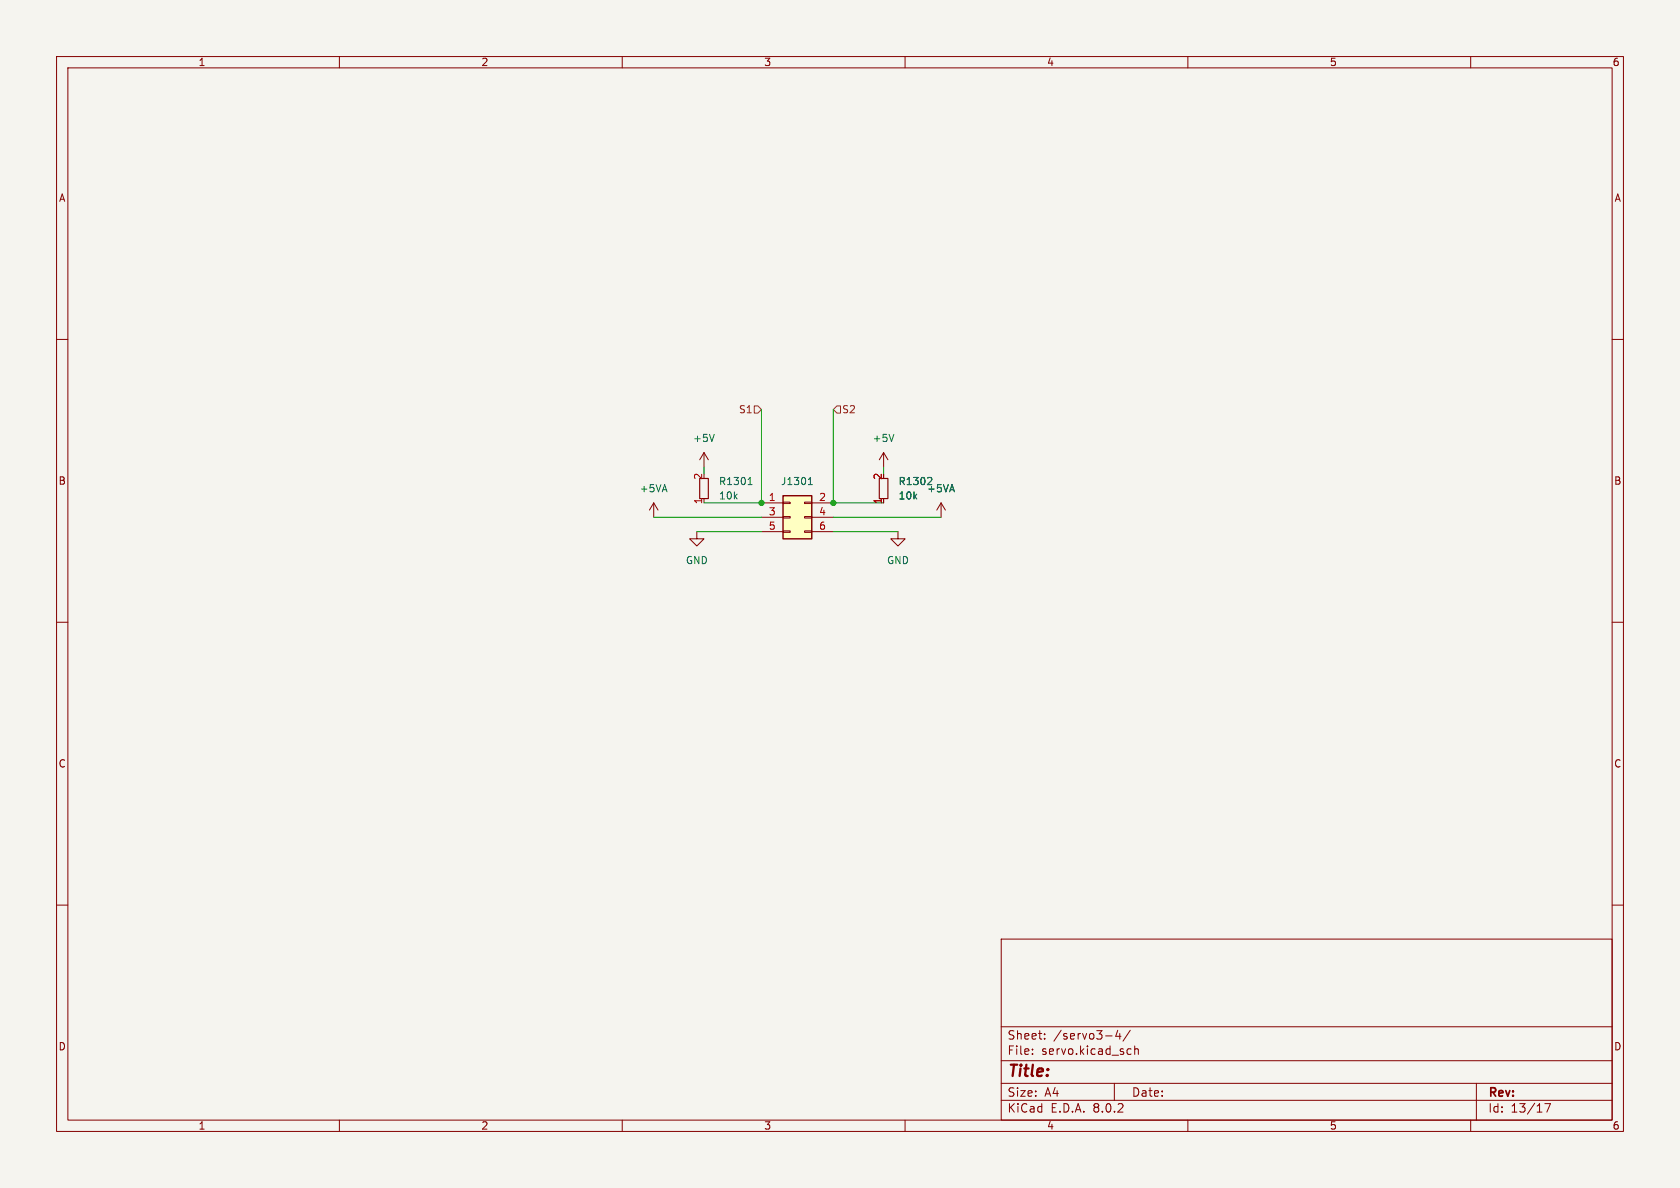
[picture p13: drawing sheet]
<svg xmlns="http://www.w3.org/2000/svg" width="297mm" height="210mm" viewBox="0 0 297 210" stroke-linecap="round" stroke-linejoin="round" font-family="sans-serif">
<defs><g id="words">
<text font-size="2.8" fill="#840000" x="178" y="190.9">Title:</text>
<g font-size="2.1" fill="#840000">
<text x="178" y="184">Sheet:</text>
<text x="186.2" y="184">/servo3-4/</text>
<text x="178" y="186.7">File:</text>
<text x="184.1" y="186.7">servo.kicad_sch</text>
<text x="178" y="196.9">KiCad</text>
<text x="178" y="194.1">Size:</text>
<text x="184.7" y="194.1">A4</text>
<text x="185.7" y="196.9">E.D.A.</text>
<text x="193.3" y="196.9">8.0.2</text>
<text x="200" y="194.1">Date:</text>
<text x="263" y="194.3">Rev:</text>
<text x="263" y="196.9">Id:</text>
<text x="267.1" y="196.9">13/17</text>
</g>
<g font-size="1.8" fill="#840000">
<text x="35" y="11.9">1</text>
<text x="85" y="11.9">2</text>
<text x="135" y="11.9">3</text>
<text x="185" y="11.9">4</text>
<text x="235" y="11.9">5</text>
<text x="285" y="11.9">6</text>
<text x="10.3" y="35.9">A</text>
<text x="285.3" y="35.9">A</text>
<text x="10.3" y="85.9">B</text>
<text x="285.3" y="85.9">B</text>
<text x="10.3" y="135.9">C</text>
<text x="285.3" y="135.9">C</text>
<text x="10.3" y="185.9">D</text>
<text x="285.3" y="185.9">D</text>
<text x="35" y="199.9">1</text>
<text x="85" y="199.9">2</text>
<text x="135" y="199.9">3</text>
<text x="185" y="199.9">4</text>
<text x="235" y="199.9">5</text>
<text x="285" y="199.9">6</text>
</g>
<g font-size="1.8" fill="#725600">
<text x="130.5" y="73.3">S1</text>
<text x="148.8" y="73.3">S2</text>
</g>
<g font-size="1.8" fill="#006464">
<text x="122.4" y="78.3">+5V</text>
<text x="154.2" y="78.3">+5V</text>
<text x="113" y="87.2">+5VA</text>
<text x="127" y="88.5">10k</text>
<text x="127" y="86">R1301</text>
<text x="138" y="86">J1301</text>
<text x="158.8" y="88.5">10k</text>
<text x="158.8" y="86">R1302</text>
<text x="163.8" y="87.2">+5VA</text>
<text x="121.2" y="99.9">GND</text>
<text x="156.7" y="99.9">GND</text>
</g>
<g font-size="1.8" fill="#a90000">
<text x="124.2" y="89.2" transform="rotate(-90 124.2 89.2)">1</text>
<text x="124.2" y="84.9" transform="rotate(-90 124.2 84.9)">2</text>
<text x="135.8" y="88.6">1</text>
<text x="144.7" y="88.6">2</text>
<text x="156" y="89.2" transform="rotate(-90 156 89.2)">1</text>
<text x="156" y="84.9" transform="rotate(-90 156 84.9)">2</text>
<text x="135.8" y="91.2">3</text>
<text x="135.8" y="93.7">5</text>
<text x="144.7" y="91.2">4</text>
<text x="144.7" y="93.7">6</text>
</g>
</g></defs>
<path d="M0 0h297v210h-297z" fill="#f5f4ef" stroke="#f5f4ef" stroke-width=".18"/>
<g fill="none" stroke="#840000" stroke-width=".18">
<path d="M10 10h277v190h-277zM12 12h273v186h-273zM60 10v2M110 10v2M160 10v2M210 10v2M260 10v2M10 60h2M285 60h2M10 110h2M285 110h2M10 160h2"/>
<path d="M285 160h2M177 166h108v32h-108zM60 198v2M110 198v2M160 198v2M177 194.5h108M177 191.5h108M177 187.5h108M177 181.5h108M182.5 186.3v.1M182.5 185.5v.1M184.7 183.6v.1"/>
<path d="M184.7 182.8v.1M195.5 183.1h1.1M197 191.5v3M197.6 182.1l-.4 1.1h1M198 182.7v1M199.5 185.4l.5 .1M199.8 182.1l-1.3 2M200 186.3l-.5 .1M200.6 185.5l.2-.1 .4 .1v.9M200.6 184.9v1.5M210 198v2M260 198v2"/>
<path d="M261 191.5v6.5M273.1 195.1h1l-.6 1.5"/>
</g>
<path d="M138.4 87.6h5.1v7.7h-5.1z" fill="#ffffc2"/>
<g fill="none" stroke="#840000" stroke-width=".18">
<path d="M115.6 88.9l-.8 1.3M115.6 88.9v2.5M115.6 88.9l.7 1.3M123.2 94v1.3h-1.3l1.3 1.2 1.3-1.2h-1.3M124.5 80l-.8 1.3M124.5 80v2.6M124.5 80l.7 1.3M134.6 88.9h3.8M134.6 91.4h3.8M134.6 94h3.8M138.4 93.9h1.3v.2h-1.3zM138.4 91.3h1.3v.3h-1.3z"/>
<path d="M138.4 88.8h1.3v.2h-1.3zM142.2 93.9h1.3v.2h-1.3zM142.2 91.3h1.3v.3h-1.3zM142.2 88.8h1.3v.2h-1.3zM143.5 88.9h3.8M143.5 91.4h3.8M143.5 94h3.8M156.2 80l-.8 1.3M156.2 80v2.6M156.2 80l.8 1.3M158.7 94v1.3h1.3l-1.3 1.2-1.2-1.2h1.2M166.4 88.9l.7 1.3"/>
<path d="M166.4 88.9v2.5M166.4 88.9l-.8 1.3"/>
</g>
<path d="M138.4 87.6h5.1v7.7h-5.1z" fill="none" stroke="#840000" stroke-width=".25"/>
<path d="M126.3 76.8l-.4 1.2M158 76.8l-.4 1.2M132.3 85.7h.7M132.4 84.7l.2-.3v1.3M142.9 85.7h.7M143 84.7l.3-.3v1.3M164.5 84.4l.2 .2v.3l-.8 .8" fill="none" stroke="#006464" stroke-width=".18"/>
<path d="M123.7 84.6h1.5v3.5h-1.5zM155.4 84.6h1.6v3.5h-1.6z" fill="none" stroke="#840000" stroke-width=".2"/>
<path d="M133.3 71.8h.7l.6 .6-.6 .6h-.7zM148 71.8h.6v1.2h-.6l-.7-.6z" fill="none" stroke="#725600" stroke-width=".18"/>
<path d="M134.6 72.4v16.5h-10.1M147.3 72.4v16.5h8.9M115.6 91.4h19M123.2 94h11.4M124.5 82.6v1.2M147.3 94h11.4M147.3 91.4h19.1M156.2 82.6v1.2" fill="none" stroke="#009600" stroke-width=".18"/>
<g fill="#009600" stroke="#009600" stroke-width=".18">
<circle cx="147.3" cy="88.9" r=".46"/>
<circle cx="134.6" cy="88.9" r=".46"/>
</g>
<use href="#words"/>
</svg>
